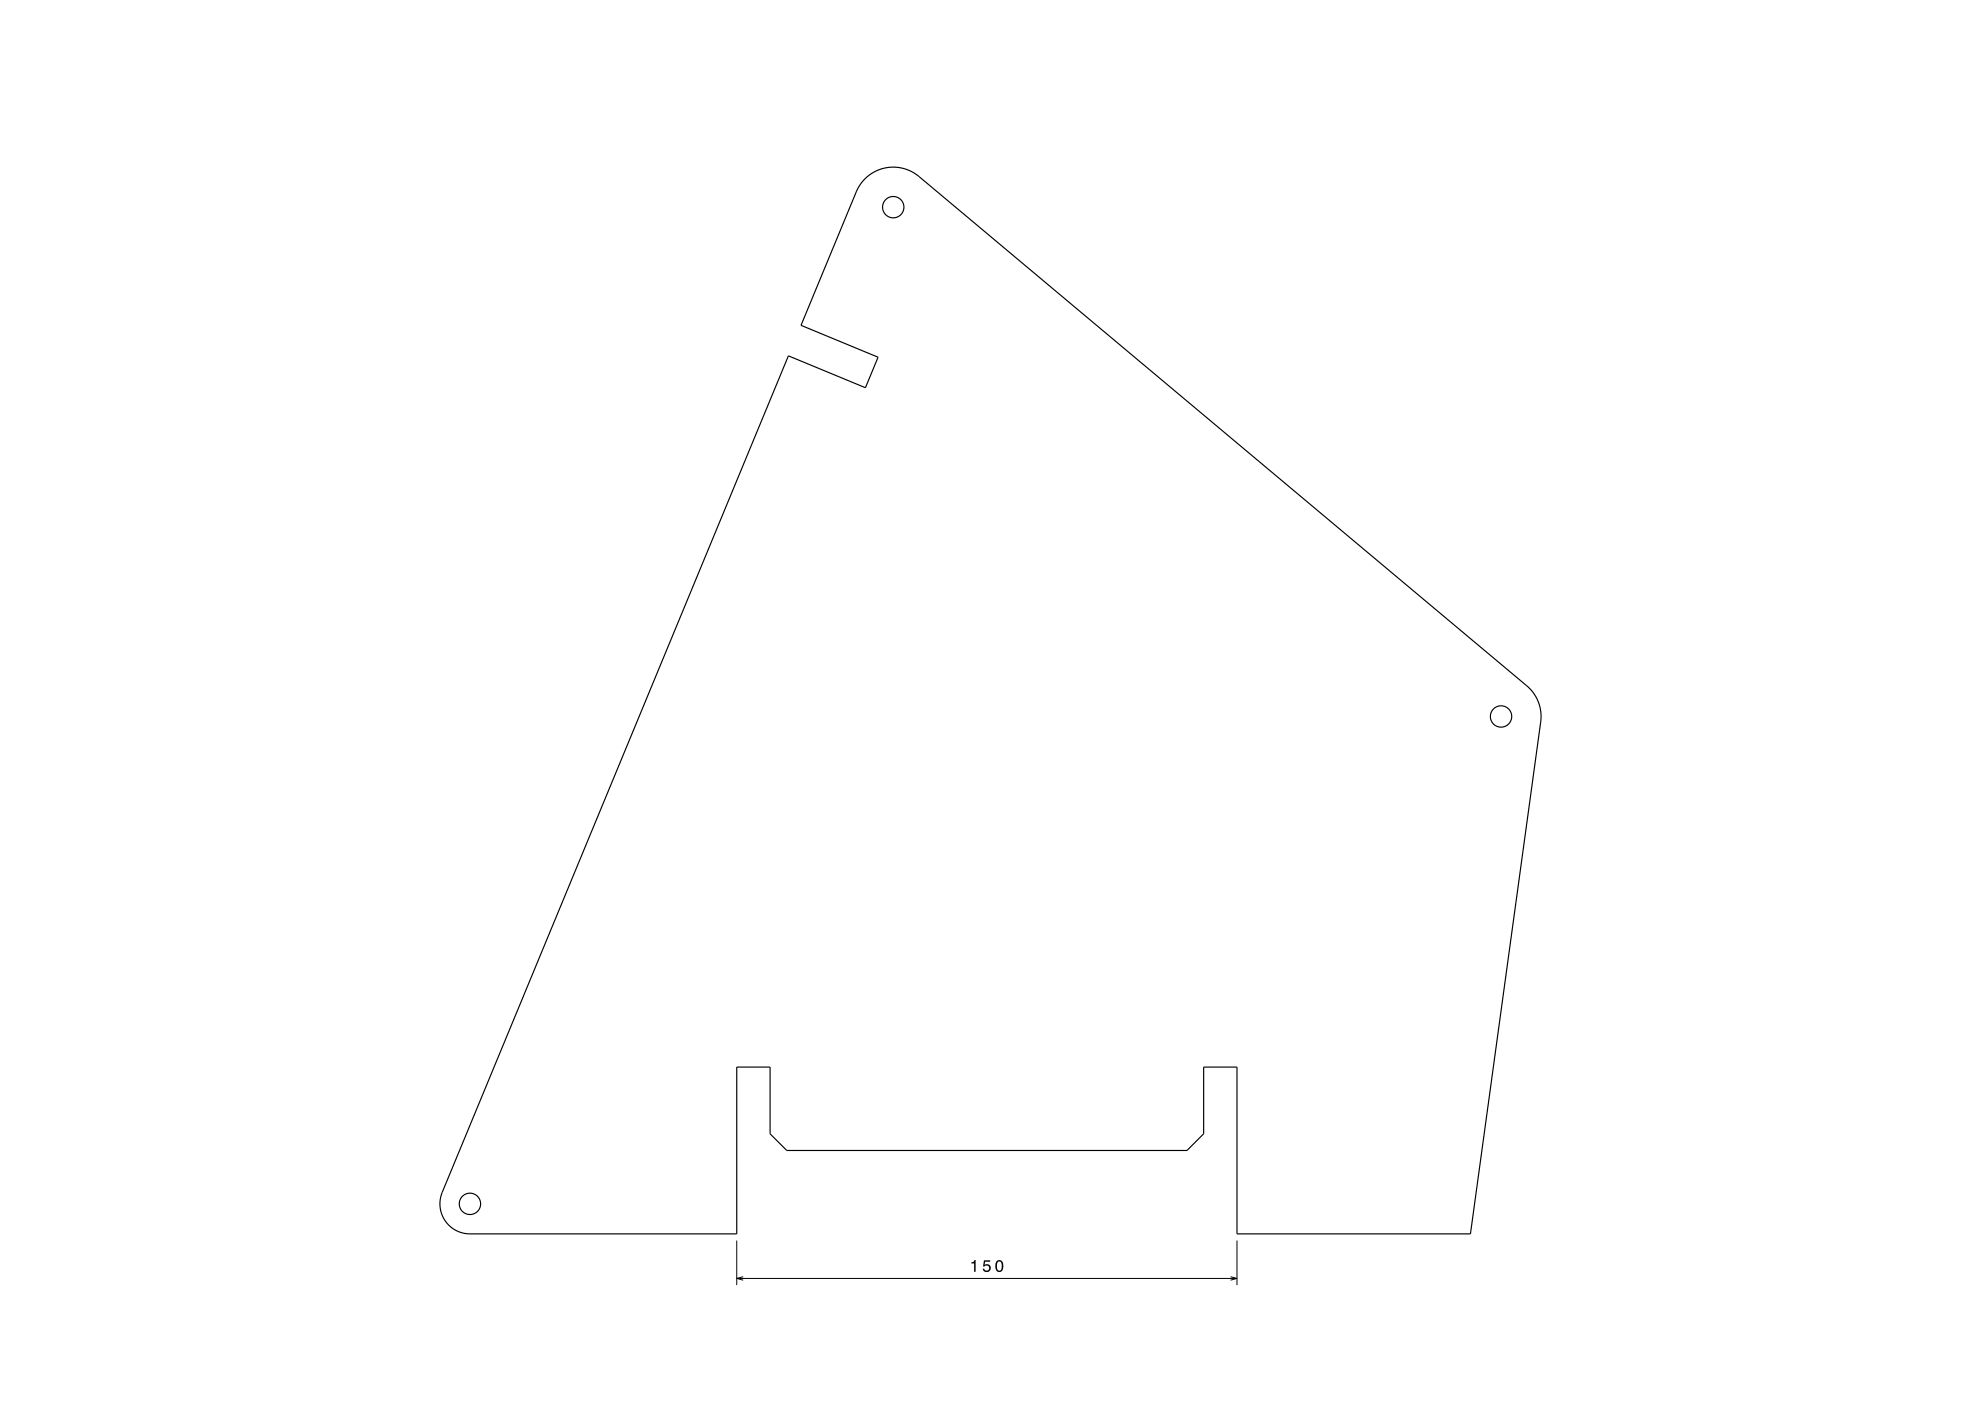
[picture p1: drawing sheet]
<svg xmlns="http://www.w3.org/2000/svg" width="594mm" height="420mm" viewBox="0 0 594 420" stroke-linecap="round" stroke-linejoin="round" font-family="sans-serif">
<path d="M220.9 371.9v13.4M370.9 371.9v13.4M220.9 383.3h150M222.8 382.7l-1.9 .6 1.9 .5M369 382.7l1.9 .6-1.9 .5" fill="none" stroke="#000" stroke-width=".3"/>
<g fill="none" stroke="#000" stroke-width=".35">
<path d="M259.2 53.8l1.5-1.3 1.9-1.2 2.1-.8 2.3-.4 2.2 .1 2.4 .5 1.9 .8 1.9 1.2 182.4 152.9 1.5 1.5 1.3 1.8 1.3 3.5 .1 3.8-21.1 153.7h-70v-50h-10v20l-5 5h-120l-5-5v-20h-10v50h-80.4l-2.2-.4-2.1-.9-1.7-1.4-1.4-1.8-.8-1.8-.4-2.2 .1-2 .6-1.9 103.8-250.8 23.1 9.5 3.8-9.1-23.1-9.6 16.7-40.2 .9-1.8z"/>
<circle cx="267.8" cy="62.1" r="3.2"/>
<circle cx="450.1" cy="214.8" r="3.2"/>
<circle cx="140.9" cy="360.9" r="3.2"/>
</g>
<path d="M291.3 378.4v.4h.8v2.5h.4v-3.6h-.3a.77 .77 0 0 1-.9 .7zM295 377.8l-.2 1.9h.4a.8 .8 0 0 1 1.2-.2 .8 .8 0 0 1-.1 1.2 .8 .8 0 0 1-1.2-.4h-.4a1.21 1.21 0 0 0 1.5 1.1 1.21 1.21 0 0 0 .8-1.6 1.21 1.21 0 0 0-1.8-.6l.2-.9h1.5v-.5zM298.7 378.2a2.02 2.02 0 0 0 .9 3.2 2.03 2.03 0 0 0 .9-3.2 1.11 1.11 0 0 0-1.8 0zM299.3 378.2h.7a2.37 2.37 0 0 1 0 2.7h-.7a2.37 2.37 0 0 1 0-2.7z" fill-rule="evenodd" fill="#000"/>
</svg>
